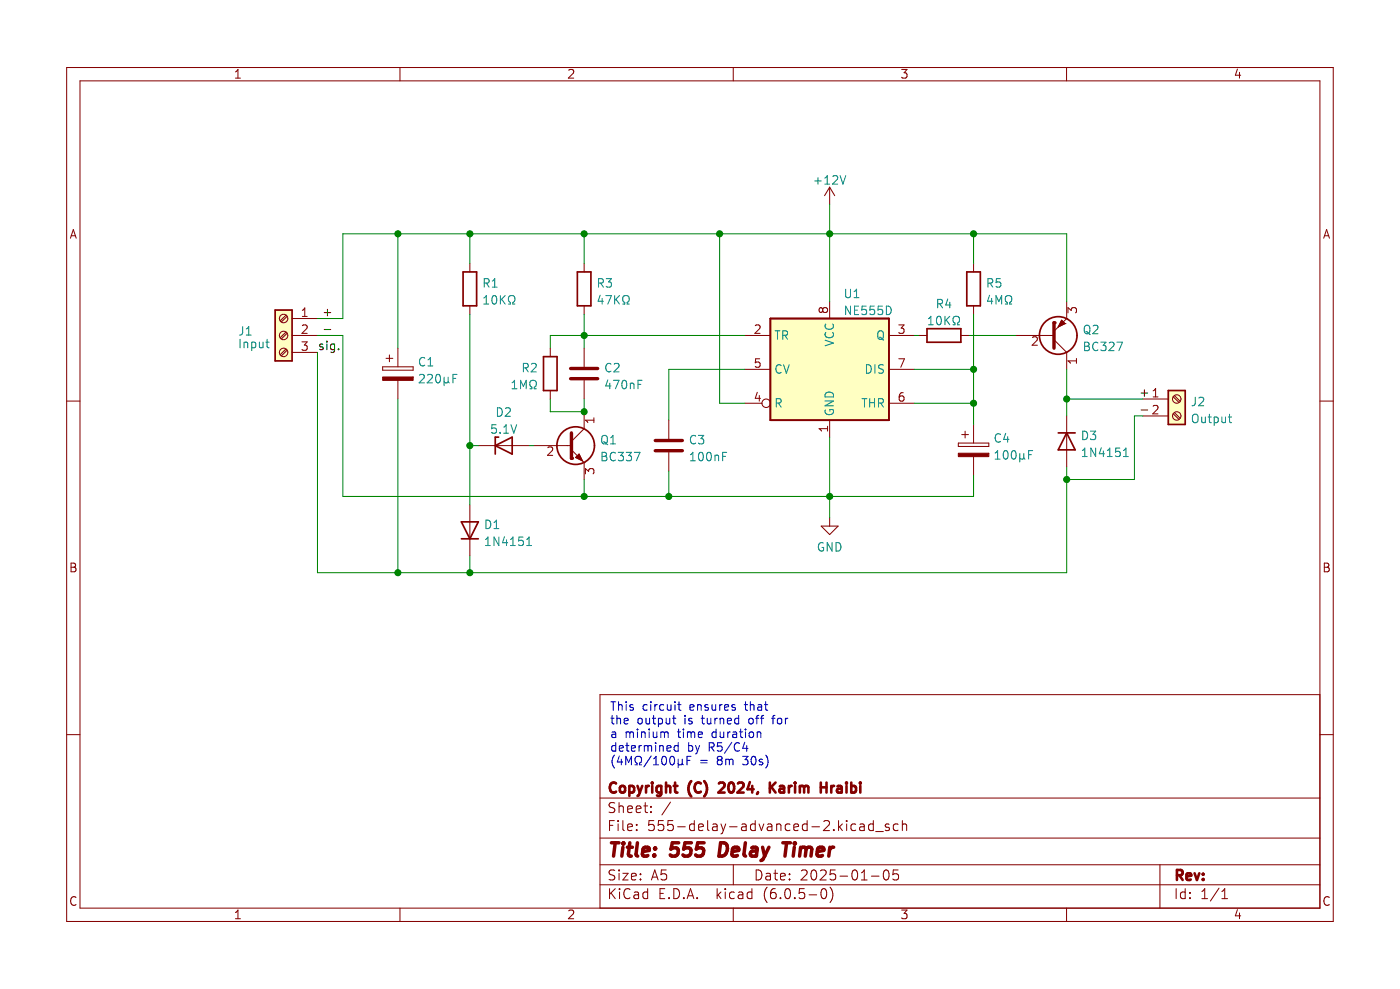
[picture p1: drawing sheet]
<svg xmlns="http://www.w3.org/2000/svg" width="210mm" height="148mm" viewBox="0 0 210 148" stroke-linecap="round" stroke-linejoin="round" font-family="sans-serif">
<path d="M0 .1h209.9v148.1h-209.9z" fill-rule="evenodd" fill="#fff" stroke="#fff" stroke-width=".15"/>
<g fill="none" stroke="#840000" stroke-width=".15">
<path d="M10 10.1h189.9v128h-189.9zM12 12.1h185.9v124h-185.9zM35.3 11.7h.7M35.3 10.8l.4-.4v1.3M60 10.1v2M85.3 10.5l.2-.1h.3l.2 .1v.3l-.8 .9h.8M109.9 10.1v2M135.2 10.4h.8l-.4 .5 .3 .1v.6l-.2 .1h-.3l-.2-.1M159.9 10.1v2M185.5 10.3l-.3 1h.8M185.8 10.8v.9M10.6 35.7l.4-1.3 .4 1.3"/>
<path d="M10.7 35.3h.6M198.5 35.7l.4-1.3 .4 1.3M198.6 35.3h.6M10 60.1h2M70.4 75.6v7.7M85 66.8h.7M85.7 67.4l1.9 1.9M87.6 69.3h.1M87.6 64.2l-1.9 1.9M143.7 66.4h4.6v.5h-4.6zM144.2 65.1h1M144.7 64.6v1"/>
<path d="M146 63.6v2.8M146 68.4v2.8M197.9 60.1h2M10.7 84.4h.4l.2 .1v.2l-.2 .3a.35 .35 0 0 1 .3 .3 .35 .35 0 0 1-.3 .4h-.4zM10.7 85h.4M198.6 84.4h.4l.2 .1v.2l-.2 .3a.35 .35 0 0 1 .3 .3 .35 .35 0 0 1-.3 .4h-.4zM198.6 85h.4M10 110.1h2M90 119.6h107.9M197.9 104.1h-107.9v32M197.9 110.1h2M11.4 134.5a.52 .52 0 0 0-.6 0 .52 .52 0 0 0-.2 .6 .49 .49 0 0 0 .2 .5 .49 .49 0 0 0 .6-.1"/>
<path d="M35.3 136.7l.4-.4v1.3M35.3 137.6h.7M60 136.1v2M85.3 136.5l.2-.2h.3l.2 .2v.2l-.8 .9h.8M90 132.6h107.9M90 129.6h107.9M90 125.6h107.9M91.4 133.1v1.5M91.4 123.7h.5M91.6 133.8l.6 .8M92.1 122.9h-.7v1.5M92.2 130.4l-.6-.1-.2 .2-.1 .3a.71 .71 0 0 0 .7 .4l.2 .2-.2 .4h-.7"/>
<path d="M92.2 120.3l-.6-.1-.2 .2-.1 .3a.71 .71 0 0 0 .7 .4l.2 .2-.2 .4h-.7M92.2 133.1l-.8 .9M92.7 122.9v.2M92.7 123.4v1M92.8 120.2v1.5M92.8 130.3v.2M92.8 130.8v1M92.8 120.9a.37 .37 0 0 1 .7 .1v.7M92.9 133.1v.2M92.9 133.6v1M93.4 130.8h.8l-.8 1h.8M93.4 122.9v1.3l.2 .2"/>
<path d="M94.1 123.9l.7-.1-.1-.3-.4-.1-.2 .3 .1 .7h.5M94.1 121.2l.7-.1-.1-.3-.4-.1-.2 .3 .1 .7h.5M94.5 133.3a.6 .6 0 0 0-.8 0 .6 .6 0 0 0-.2 .7 .56 .56 0 0 0 .3 .6 .56 .56 0 0 0 .7-.1M94.7 131.3l.7-.1-.1-.3-.4-.1-.2 .2v.8h.6M95.1 133.7h.6v.9M95.4 121.2l.7-.1-.1-.3-.4-.1-.2 .3 .1 .7h.5M95.5 124.3v.1M95.5 123.5v.2M95.7 134l-.5 .1a.29 .29 0 0 0-.2 .2 .29 .29 0 0 0 .2 .3h.5M96 131.7v.1M96 130.9v.1M96.5 120.7h.6"/>
<path d="M96.7 120.2v1.3l.1 .2h.3M97.1 133.7l-.4-.1-.3 .3v.4l.1 .3h.6M97.1 133.1v1.5M97.6 121.6v.1M97.6 120.8v.2M97.7 131.8l.5-1.5 .5 1.5M97.8 131.4h.7M98 122.9h-.7l-.1 .8 .3-.2 .5 .1 .1 .2-.1 .5-.2 .1h-.3l-.3-.1M99 133.8h.5M99.5 122.9h-.8v.8l.2-.2 .5 .1 .1 .2v.5l-.3 .1h-.3l-.2-.1M99.7 133.1h-.7v1.5h.7M99.9 130.3h-.7l-.1 .7 .2-.1 .5 .1 .2 .2-.1 .5-.2 .1h-.4l-.2-.1"/>
<path d="M100.3 134.5v.1M100.5 120.2l-1.3 1.9M100.9 122.9h-.7l-.1 .8 .2-.2 .5 .1 .2 .2-.1 .5-.2 .1h-.4l-.2-.1M101 133.1a.76 .76 0 0 1 .9 .8 .76 .76 0 0 1-.9 .7zM101.6 123.9h1.1M102.5 134.5v.1M103 134.6l.5-1.5 .5 1.5M103.2 134.2h.7M104.1 123.5l-.4-.1-.3 .3v.5l.1 .2h.6M104.1 122.9v1.5M104.5 134.5v.1M104.7 123.9l.8-.1-.1-.3-.4-.1-.3 .3 .1 .7h.6"/>
<path d="M106.1 122.9v1.3l.2 .2M106.9 123.5h.6v.9M107.5 133.1v1.5M107.5 123.8l-.5 .1a.29 .29 0 0 0-.2 .3 .29 .29 0 0 0 .2 .2h.5M107.7 134.1l.4 .5M108.1 133.6l-.6 .6M108.1 123.4l.4 1M108.5 124.4l-.2 .4-.2 .1M108.7 133.1v.2M108.7 133.6v1M108.8 123.4l-.3 1M109.4 123.9h1.1"/>
<path d="M109.9 136.1v2M109.9 129.6v3M110.1 133.7l-.4-.1-.3 .3v.4l.1 .3h.6M110.7 133.7h.6l.1 .9M111.2 123.5h.6l.1 .9M111.4 134l-.5 .1a.29 .29 0 0 0-.2 .2 .29 .29 0 0 0 .2 .3h.5M111.9 123.8l-.5 .1a.29 .29 0 0 0-.2 .3 .29 .29 0 0 0 .2 .2h.5M112.7 133.7l-.4-.1-.3 .3v.4l.2 .3h.5M112.7 133.1v1.5M113.2 123.5l-.4-.1-.3 .3v.5l.2 .2h.5M113.2 122.9v1.5M113.4 130.3a.76 .76 0 0 1 .8 .8 .76 .76 0 0 1-.8 .7z"/>
<path d="M113.8 123.4l.4 1 .3-1M114.9 130.9h.5l.1 .9M115 132.9a1.72 1.72 0 0 0 0 2.3M115.1 123.5h.6v.9M115.5 131.2l-.5 .1a.29 .29 0 0 0-.2 .2 .29 .29 0 0 0 .2 .3h.5M115.7 123.8l-.5 .1a.29 .29 0 0 0-.2 .3 .29 .29 0 0 0 .2 .2h.5M116 130.8h.6M116.2 130.3v1.3l.1 .2h.3M116.2 133.1a.59 .59 0 0 0-.7 .7v.5l.2 .3h.4l.2-.1 .1-.5-.2-.2-.4-.1-.3 .3M116.4 123.6a.37 .37 0 0 1 .7 .1v.7M116.4 123.4v1M117 131.3l.7-.1v-.3l-.5-.1-.2 .2 .1 .8h.6"/>
<path d="M117 134.5v.1M117.8 133.3l.4-.2a.94 .94 0 0 1 0 1.5h-.2a.91 .91 0 0 1-.2-1.3zM118.4 131.7v.1M118.4 130.9v.1M118.4 123.5l-.4-.1-.3 .3v.5l.2 .2h.5M119 123.9l.7-.1v-.3l-.5-.1-.2 .3 .1 .7h.6M119.2 134.5v.1M120.2 130.5l.2-.2 .5 .1a.41 .41 0 0 1 0 .6l-.8 .8h.9M120.6 133.1h-.7l-.1 .7 .2-.1 .5 .1 .2 .2-.1 .5-.2 .1h-.4l-.2-.1M121 122.9v1.5M121 123.5l-.4-.1-.3 .3v.5l.1 .2h.6M121.3 134.1h1.1"/>
<path d="M121.7 130.5l.4-.2a.94 .94 0 0 1 0 1.5h-.2a.91 .91 0 0 1-.2-1.3zM121.7 123.9h1.2M123 130.5l.2-.2 .5 .1a.41 .41 0 0 1 .1 .6l-.9 .8h1M123.2 133.3l.4-.2a.94 .94 0 0 1 0 1.5h-.2a.91 .91 0 0 1-.2-1.3zM123.5 123.1l.2-.2 .5 .1a.41 .41 0 0 1 .1 .6l-.9 .8h1M124.4 132.9a1.72 1.72 0 0 1 0 2.3M125 124.3v.1M125.2 130.3h-.7l-.1 .7 .3-.1 .5 .1 .1 .2-.1 .5-.2 .1h-.3l-.3-.1M125.7 122.9v1.5M125.9 123.9l.4 .5M125.9 131.3h1.2M126.3 123.4l-.6 .6"/>
<path d="M126.9 122.9v.2M126.9 123.4v1M127.9 130.5l.3-.2a.94 .94 0 0 1 0 1.5h-.1a.91 .91 0 0 1-.2-1.3zM128.3 123.5l-.4-.1-.3 .3v.5l.1 .2h.6M128.9 123.5h.6l.1 .9M129.2 131.8h.8M129.2 130.8l.4-.5v1.5M129.6 123.8l-.5 .1a.29 .29 0 0 0-.2 .3 .29 .29 0 0 0 .2 .2h.5M130.7 131.3h1.1M130.9 123.5l-.4-.1-.3 .3v.5l.2 .2h.5M130.9 122.9v1.5M131.3 124.6h1.1"/>
<path d="M132.6 130.5l.3-.2a.94 .94 0 0 1 0 1.5h-.1a.91 .91 0 0 1-.2-1.3zM133.3 123.5l-.4-.1-.2 .3 .1 .2 .5 .1v.4h-.6M134.7 130.3h-.8v.7l.2-.1 .5 .1 .1 .2v.5l-.3 .1h-.3l-.2-.1M134.7 123.5l-.5-.1-.3 .3v.5l.2 .2h.6M135.2 136.3h.8l-.4 .5 .3 .2v.5l-.2 .1h-.3l-.2-.1M135.3 123.6a.37 .37 0 0 1 .6 .1v.7M135.3 122.9v1.5M159.9 136.1v2M173.9 129.6v6.5M176.3 133.1v1.5M177.7 133.7l-.4-.1-.3 .3v.4l.1 .3h.6M177.7 133.1v1.5"/>
<path d="M178.4 134.5v.1M178.4 133.7v.1M180.2 134.6h.9M180.2 133.6l.4-.5v1.5M182.8 133.1l-1.3 1.9M183.2 134.6h.9M183.2 133.6l.4-.5v1.5M185.5 136.3l-.3 .9h.8M185.8 136.8v.8M199.3 134.5a.52 .52 0 0 0-.6 0 .52 .52 0 0 0-.2 .6 .49 .49 0 0 0 .2 .5 .49 .49 0 0 0 .6-.1"/>
</g>
<g fill="none" stroke="#840000" stroke-width=".39">
<path d="M92.4 117.4a.6 .6 0 0 0-.8 0 .6 .6 0 0 0-.2 .7 .56 .56 0 0 0 .3 .6 .56 .56 0 0 0 .7-.1M93 117.9a.41 .41 0 0 1 .4-.2 .41 .41 0 0 1 .3 .3v.5a.41 .41 0 0 1-.4 .3 .41 .41 0 0 1-.4-.3zM94.4 117.8l.4-.1 .3 .3v.5l-.2 .2h-.5M94.4 117.7v1.5M95.6 117.7l.3 1M95.9 118.7l-.1 .4-.2 .1M96.3 117.7l-.4 1M96.9 117.7v1M97.3 117.7l-.3 .1-.1 .2M97.8 117.2v.2M97.8 117.7v1M99.1 117.8l-.4-.1-.3 .3v.5l.2 .2h.5"/>
<path d="M99.1 117.7v1.3a.41 .41 0 0 1-.6 .2M99.9 117.9a.37 .37 0 0 1 .6 .1v.7M99.9 117.2v1.5M101 117.7h.6M101.2 117.2v1.3l.1 .2h.3M103.6 117a1.72 1.72 0 0 0 0 2.3M105.1 117.4a.6 .6 0 0 0-.8 0 .6 .6 0 0 0-.2 .7 .56 .56 0 0 0 .3 .6 .56 .56 0 0 0 .7-.1M105.6 117a1.72 1.72 0 0 1 0 2.3M107.8 117.4l.2-.2 .5 .1a.41 .41 0 0 1 .1 .6l-.9 .8h.9M109.4 117.4l.3-.2a.94 .94 0 0 1 0 1.5h-.1a.91 .91 0 0 1-.2-1.3zM110.6 117.4l.3-.2 .5 .1a.41 .41 0 0 1 0 .6l-.8 .8h.9M112.4 117.2l-.3 1h.9"/>
<path d="M112.8 117.7v1M113.6 118.7l-.1 .3M115.4 117.2v1.5M115.6 117.9l.7 .8M116.3 117.2l-.9 .9M116.9 117.8h.6l.1 .9M117.6 118.1l-.5 .1a.29 .29 0 0 0-.3 .3 .29 .29 0 0 0 .3 .2h.5M118.3 117.7v1M118.7 117.7l-.3 .1-.1 .2M119.2 117.2v.2M119.2 117.7v1M119.9 117.9a.37 .37 0 0 1 .7 .1"/>
<path d="M119.9 117.7v1M120.6 118l.2-.3 .3 .1 .1 .9M120.6 118v.7M123.1 117.2v1.5M123.1 118h.8M123.9 117.2v1.5M124.6 117.7v1M125.1 117.7l-.3 .1-.2 .2M125.6 117.8h.5l.1 .9M126.2 118.1l-.5 .1a.29 .29 0 0 0-.2 .3 .29 .29 0 0 0 .2 .2h.5M126.9 117.2v.2M126.9 117.7v1"/>
<path d="M127.6 117.8l.5-.1 .2 .3v.5l-.1 .2h-.6M127.6 117.2v1.5M129 117.2v.2M129 117.7v1M176.5 131.1h.5a.41 .41 0 0 0 .3-.4 .41 .41 0 0 0-.3-.4h-.5v1.5M176.8 131.1l.5 .7M177.9 131.3l.7-.1-.1-.3-.4-.1-.2 .2 .1 .8h.5M179.1 130.8l.4 1 .3-1M180.4 131.7v.1M180.4 130.9v.1"/>
</g>
<g fill="none" stroke="#840000" stroke-width=".52">
<path d="M91.7 126.3h1.1M92.2 126.3l-.2 2M93.4 126.9l-.2 1.4M93.5 126.3v.2M93.5 126.3l-.1 .1 .1 .1M93.5 126.3l.1 .1-.1 .1M94.1 126.9h.7M94.4 126.3l-.2 1.7 .1 .2 .4 .1M95.6 126.3l-.2 1.7 .2 .3M96.4 127.6l.9-.2v-.4l-.6-.1-.3 .3-.1 .8 .1 .2 .2 .1 .5-.1M98.1 128.1l.1 .1-.1 .1M98.1 128.1l-.1 .1 .1 .1"/>
<path d="M98.1 128.1v.2M98.2 127v.2M98.2 127l.1 .1-.1 .1M98.2 127l-.1 .1 .1 .1M101.8 126.3h-1l-.2 .9 .3-.2 .7 .1 .1 .3-.2 .7-.3 .2h-.5l-.2-.2M103.7 126.3h-1l-.2 .9 .3-.2 .7 .1 .1 .3-.2 .7-.3 .2h-.5l-.2-.2M105.6 126.3h-1l-.2 .9 .3-.2 .7 .1 .1 .3-.2 .7-.3 .2h-.4l-.3-.2M108 126.3h.5a.97 .97 0 0 1 .4 1.5 .9 .9 0 0 1-1.1 .5zM109.8 127.6l1-.2-.1-.4-.6-.1-.3 .3-.1 .8 .1 .2 .2 .1 .6-.1M111.8 126.3l-.3 1.7 .3 .3M112.7 127l.2-.1 .6 .1v.2l-.1 1.1M113.5 127.4l-.7 .1a.4 .4 0 0 0-.3 .3 .4 .4 0 0 0 .2 .5l.7-.1"/>
<path d="M114.3 126.9l.3 1.4M114.6 128.3l-.2 .4-.3 .2M115.3 126.9l-.7 1.4M117.4 126.3h1.1M117.9 126.3l-.2 2M119.1 126.9l-.2 1.4M119.2 126.3v.2M119.2 126.3l-.1 .1 .1 .1M119.2 126.3l.1 .1-.1 .1M120 127.1a.49 .49 0 0 1 .9 .1M120 126.9l-.1 1.4M120.9 127.2a.5 .5 0 0 1 .8-.2v.2l-.1 1.1"/>
<path d="M120.9 127.2l-.2 1.1M122.5 127.6l1-.2v-.4l-.6-.1-.3 .3-.1 .8 .1 .2 .1 .1 .6-.1M124.4 126.9l-.1 1.4M125 126.9a.59 .59 0 0 0-.6 .4"/>
</g>
<path d="M143.7 67.9h4.6v.5h-4.6z" fill-rule="evenodd" fill="#840000" stroke="#840000" stroke-width=".15"/>
<g fill="none" stroke="#008484" stroke-width=".15">
<path d="M72.9 77.9a.64 .64 0 0 1 .7 .7 .64 .64 0 0 1-.7 .6zM74.1 79.2h.7M74.1 78.3l.3-.4v1.3M149.2 68.8h.7M149.2 67.9l.4-.4v1.3M150 65.1a.51 .51 0 0 0-.6 0 .51 .51 0 0 0-.2 .6 .48 .48 0 0 0 .3 .5 .48 .48 0 0 0 .5-.1M150.5 67.6l.2-.1a.69 .69 0 0 1 .5 .5 .69 .69 0 0 1-.2 .7l-.2 .1a.68 .68 0 0 1-.3-1.2zM150.8 64.9l-.3 .9h.8M151.1 65.4v.8M151.7 67.6l.2-.1a.69 .69 0 0 1 .5 .5 .69 .69 0 0 1-.2 .7l-.2 .1a.68 .68 0 0 1-.3-1.2zM152.9 68.6l.2 .2h.2l.2-.2M152.9 67.9v1.3"/>
<path d="M153.5 68.6l.2 .2M153.5 67.9v.7M154.2 68.1h.4M154.8 67.5h-.6v1.3M72.8 81.7h.7M72.8 80.8l.4-.3v1.2M74.8 80.5v1.2l-.7-1.2v1.2M75.6 80.4l-.3 .9h.8M75.9 80.9v.8M76.5 81.7h.8M76.5 80.8l.4-.3v1.2M78.4 80.5h-.6v.6l.1-.2 .5 .1 .1 .2-.1 .4-.2 .1-.4-.1"/>
<path d="M79 81.7h.7M79 80.8l.3-.3v1.2"/>
</g>
<path d="M69.2 78.2h2.5l-1.3 2.5zM69.2 80.7h2.5" fill="none" stroke="#840000" stroke-width=".25"/>
<path d="M85.7 64.9v3.8" fill="none" stroke="#840000" stroke-width=".51"/>
<circle cx="85.7" cy="68.7" r=".25" fill="#840000"/>
<path d="M86.3 68.5l.5-.5 .5 1z" fill-rule="evenodd" fill="#840000" stroke="#840000" stroke-width=".15"/>
<g fill="none" stroke="#840000" stroke-width=".15">
<path d="M70.4 39.5v1.2M87.6 39.5v1.2M124.4 28v2.6M124.4 28l-.8 1.3M124.4 28l.8 1.3M146 39.5v1.2M70.4 45.8v1.3M82.5 52.2v1.2M82.5 58.5v1.3M87.6 45.8v1.3M87.6 52.2v2.8M87.6 57v2.8"/>
<path d="M111.7 50.3h3.8M111.7 55.3h3.8M113.2 48.8l.5-.1 .2 .1 .1 .2-.8 .9h.8M113.5 58.8l-.3 .9h.8M113.8 59.3v.8M113.9 53.8h-.6l-.1 .6 .2-.2 .4 .1 .2 .2-.1 .4-.2 .1-.5-.1M123.4 46.3l.2-.2h.2l.3 .2v.3l-.3 .2h-.3l-.1-.2M123.4 46.3l-.3-.2-.3 .2v.3l.2 .2 .4-.2M123.4 46.3v.3M124.4 45.2v2.5M133.3 50.3h3.8M133.3 55.3h3.8"/>
<path d="M134.8 48.7h.7l-.4 .5 .4 .1v.5l-.2 .1h-.4l-.1-.1M134.8 53.8h.8l-.5 1.2M135.4 58.8a.5 .5 0 0 0-.6 .6v.5l.1 .1 .4 .1 .2-.1v-.4l-.1-.2-.3-.1-.3 .3M137.7 50.3h1.3M144.1 50.3h1.2M146 45.8v1.3M158 50.9l1.9 1.9M159.9 47.7h.1M159.9 47.7l-1.9 1.9M171.4 59.8h3.8M172.9 59.5h.7M172.9 58.6l.4-.4v1.3"/>
<path d="M175.9 59.4l.9 .9M176.1 59.3l.8 .8M71.7 66.8h7.6M80 66.8h5M82.1 67.1l.5-.1 .2 .1 .1 .2-.8 .9h.8M86.3 68.5h.1M86.8 68l.5 1-1-.5zM87.6 61.7v2.5M87.6 69.3v2.5M87.8 71v-.8l.5 .4 .1-.3h.5l.1 .1v.4l-.1 .2M89 62.6v.7M89 63h-1.2l.3 .3"/>
<path d="M100.3 63v2.7M100.3 67.8v2.8M111.7 60.4h2.5M123.1 78.8h2.6l-1.3 1.3zM124.1 63.9v.7M124.1 64.2h-1.3l.4 .4M124.4 63v2.5M124.4 77.5v1.3M133.3 60.4h3.8M159.9 62.3v7.6M171.4 62.3h3.8M172.9 60.9l.5-.2 .2 .2v.2l-.8 .9h.8"/>
<path d="M175.9 62l.9 .8M176.1 61.8l.8 .8"/>
<circle cx="176.4" cy="59.8" r=".63"/>
<circle cx="114.9" cy="60.4" r=".63"/>
<circle cx="176.4" cy="62.3" r=".63"/>
</g>
<g fill="none" stroke="#840000" stroke-width=".25">
<path d="M69.4 40.7h2.1v5.1h-2.1zM81.5 53.4h2v5.1h-2zM86.6 40.7h2v5.1h-2zM115.5 47.7h17.8v15.3h-17.8zM139 49.2h5.1v2.1h-5.1zM145 40.7h2v5.1h-2zM175.2 58.5h2.5v5.1h-2.5zM74.3 66.8l2.5-1.3v2.5zM74.8 65.5h-.5v2.5M158.7 64.9h2.5M159.9 64.9l1.3 2.5h-2.5z"/>
<circle cx="86.3" cy="66.8" r="2.82"/>
</g>
<g fill="none" stroke="#008484" stroke-width=".15">
<path d="M122.2 27.1h.9M122.6 26.6v1M123.7 26.7l.3-.4v1.3M123.7 27.6h.7M124.9 26.4l.5-.1 .1 .1 .1 .3-.8 .9h.8M126 26.3l.4 1.3 .4-1.3M72.5 45.6h.8M72.5 44.6l.4-.3v1.3M72.6 42.4h.6l.1-.2v-.3l-.2-.2h-.5v1.3M72.9 42.4l.4 .6M73.8 43h.7M73.8 42.1l.4-.4v1.3"/>
<path d="M73.9 44.4l.2-.1a.69 .69 0 0 1 .4 .5 .69 .69 0 0 1-.2 .7l-.1 .1a.68 .68 0 0 1-.3-1.2zM75 44.3v1.3M75.2 44.8l.5 .8M75.7 44.3l-.7 .7M76.2 45.6h.3v-.3a.54 .54 0 0 1-.2-.7 .54 .54 0 0 1 .7-.3 .58 .58 0 0 1-.1 1v.3h.3M76.8 58.2h.7M76.8 57.3l.3-.3v1.2M78 58.2v-1.2l.5 .9 .4-.9v1.2M78.5 55.1l.6-.1 .1-.1-.1-.3-.1-.2h-.5v1.3M78.8 55.1l.4 .6M79.4 58.2h.3v-.2a.54 .54 0 0 1-.2-.7 .54 .54 0 0 1 .7-.3 .58 .58 0 0 1-.1 1v.2h.3M79.7 54.6l.5-.2 .1 .2 .1 .2-.8 .9h.8"/>
<path d="M89.7 42.4h.6l.2-.2-.1-.3-.2-.2h-.5v1.3M90 44.2l-.3 .9h.8M90 42.4l.5 .6M90.3 44.7v.9M90.8 44.3h.9l-.6 1.3M90.9 41.7h.8l-.4 .5 .3 .2v.5l-.2 .1h-.3l-.2-.1M91.1 56.9l-.3 .9h.8M91.4 57.4v.8M91.6 54.6a.51 .51 0 0 0-.6 0 .51 .51 0 0 0-.2 .6 .48 .48 0 0 0 .3 .5 .48 .48 0 0 0 .5-.1M92 57h.8l-.5 1.2M92.1 54.6l.5-.2 .2 .2v.2l-.8 .9h.8M92.2 44.3v1.3"/>
<path d="M92.3 44.8l.6 .8M92.9 44.3l-.7 .7M93.4 57.1l.1-.1a.69 .69 0 0 1 .5 .5 .69 .69 0 0 1-.2 .7h-.1a.68 .68 0 0 1-.3-1.1zM93.4 45.6h.3v-.3a.54 .54 0 0 1-.3-.7 .54 .54 0 0 1 .8-.3 .58 .58 0 0 1-.2 1v.3h.3M94.5 57.4v.8M94.5 57.5l.2-.1 .3 .1 .1 .7M95.7 57.6h.4M96.3 57h-.6v1.2M116.2 49.6h.7M116.6 49.6v1.2M117.1 54.8a.51 .51 0 0 0-.6 0 .51 .51 0 0 0-.2 .6 .48 .48 0 0 0 .3 .5 .48 .48 0 0 0 .5-.1M117.4 50.2h.6l.1-.2-.1-.3-.2-.1h-.4v1.2"/>
<path d="M117.5 54.6l.4 1.3 .4-1.3M117.7 50.2l.4 .6M123.7 51l1.3 .4-1.3 .4M123.8 48.5a.51 .51 0 0 0 0 .7 .51 .51 0 0 0 .6 .1 .48 .48 0 0 0 .5-.2 .48 .48 0 0 0-.1-.6M123.8 49.8a.51 .51 0 0 0 0 .6 .51 .51 0 0 0 .6 .2 .48 .48 0 0 0 .5-.2 .48 .48 0 0 0-.1-.6M123.9 58.9a.66 .66 0 0 1 .7-.1 .66 .66 0 0 1 .4 .7h-1.3v-.3zM126.8 43.3v1.1l.2 .2 .4-.1 .1-.1v-1.1M127.5 45.9v1.2l-.7-1.2v1.2M128.1 44.6h.7M128.1 43.7l.3-.4v1.3M128.1 46.5h.4M128.7 45.9h-.6v1.2h.6"/>
<path d="M129.2 59.7h.8M129.6 59.7v1.3M129.9 45.9h-.6l-.1 .6 .2-.2 .4 .1 .1 .2v.4l-.2 .1-.5-.1M129.9 54.6a.64 .64 0 0 1 .7 .7 .64 .64 0 0 1-.7 .6zM130.4 59.7v1.3M131.1 45.9h-.6l-.1 .6 .2-.2 .4 .1 .1 .2v.4l-.2 .1-.5-.1M131.1 59.7v1.3M131.2 54.6v1.3M131.8 49.6a.42 .42 0 0 1 .4 0 .42 .42 0 0 1 .2 .4v.4a.42 .42 0 0 1-.4 .5 .42 .42 0 0 1-.4-.5v-.4zM131.8 50.5l.3 .1 .4 .4M132.3 45.9h-.6l-.1 .6 .2-.2 .4 .1 .2 .2-.1 .4-.2 .1-.5-.1M132.4 54.7l-.4-.1-.3 .3 .1 .3 .6 .2v.4l-.2 .1-.5-.1"/>
<path d="M132.9 45.9a.64 .64 0 0 1 .7 .6 .64 .64 0 0 1-.7 .6zM139.2 48.7h.7M139.2 47.7l.4-.3v1.3M140.5 47.5l.2-.1a.69 .69 0 0 1 .5 .5 .69 .69 0 0 1-.2 .7l-.2 .1a.68 .68 0 0 1-.3-1.2zM140.6 45.5h.6l.1-.2v-.3l-.2-.1h-.5v1.2M140.9 45.5l.4 .6M141.7 47.4v1.3M141.9 47.9l.5 .8M142.1 44.8l-.3 .9h.8M142.4 45.3v.8M142.4 47.4l-.7 .7M142.9 48.7h.3v-.3a.54 .54 0 0 1-.3-.7 .54 .54 0 0 1 .8-.3 .58 .58 0 0 1-.2 1v.3h.4"/>
<path d="M148.1 42.4h.6l.2-.2-.1-.3-.2-.2h-.5v1.3M148.4 44.2l-.3 .9h.8M148.4 42.4l.5 .6M148.7 44.7v.9M149.3 45.6v-1.3l.5 .9 .4-.9v1.3M150 41.7h-.6l-.1 .7 .2-.2 .4 .1 .2 .2-.1 .4-.2 .1-.5-.1M150.7 45.6h.3v-.3a.54 .54 0 0 1-.2-.7 .54 .54 0 0 1 .7-.3 .58 .58 0 0 1-.1 1v.3h.3M179.2 59.5v.9a.41 .41 0 0 1-.5 .4M179.7 59.6l.5-.1 .2 .1 .1 .3-.8 .9h.8M74.4 63.6h-.6l-.1 .6 .2-.1 .4 .1 .1 .2v.4l-.2 .1-.5-.1M74.6 61.1a.64 .64 0 0 1 .7 .6 .64 .64 0 0 1-.7 .7zM75 64.8v.1"/>
<path d="M75.5 64.9h.7M75.5 64l.4-.4v1.3M75.8 61.2l.5-.1 .2 .1v.3l-.8 .9h.8M76.6 63.6l.4 1.3 .5-1.3M90.3 65.4a.43 .43 0 0 1 .5-.2 .43 .43 0 0 1 .3 .5v.4a.42 .42 0 0 1-.5 .4 .42 .42 0 0 1-.4-.4zM90.3 67.8h.4l.2 .1v.2l-.2 .3a.34 .34 0 0 1 .3 .3 .34 .34 0 0 1-.2 .3h-.5zM90.3 68.4h.4M90.5 66.2l.2 .1 .4 .3M91.5 66.5h.8M91.5 65.6l.4-.4v1.3M92.3 67.9a.51 .51 0 0 0-.7 0 .51 .51 0 0 0-.1 .6 .48 .48 0 0 0 .2 .5 .48 .48 0 0 0 .6-.1M92.7 67.8h.8l-.4 .4 .3 .2v.5l-.2 .1h-.3l-.2-.1"/>
<path d="M93.9 67.8h.8l-.4 .4 .3 .2v.5l-.2 .1h-.3l-.2-.1M95.1 67.8h.9l-.6 1.2M103.5 69h.7M103.5 68.1l.4-.3v1.2M104.3 65.4a.51 .51 0 0 0-.6-.1 .51 .51 0 0 0-.2 .7 .48 .48 0 0 0 .3 .4 .48 .48 0 0 0 .5 0M104.7 65.2h.8l-.4 .5 .3 .1v.6l-.1 .1h-.4l-.2-.1M104.8 67.9l.2-.1a.69 .69 0 0 1 .5 .5 .69 .69 0 0 1-.2 .7h-.2a.68 .68 0 0 1-.3-1.1zM106.1 67.8h.1a.69 .69 0 0 1 .5 .5 .69 .69 0 0 1-.2 .7h-.1a.69 .69 0 0 1-.5-.5 .69 .69 0 0 1 .2-.7zM107.2 68.2v.8M107.2 68.3l.2-.1h.3v.8M108.3 68.4h.5M109 67.8h-.7v1.2"/>
<path d="M116.4 60.4l.6-.1 .1-.2v-.3l-.2-.1h-.5v1.3M116.7 60.4l.4 .6M123.7 60.1h1.3l-1.3 .7h1.3M123.8 61.4a.62 .62 0 0 0 .4 .8 .62 .62 0 0 0 .8-.5l-.2-.4h-.4v.3M130.4 60.3h.7M131.7 60.4l.6-.1 .1-.2v-.3l-.2-.1h-.5v1.3M132 60.4l.4 .6M162.3 68.4h.7M162.3 67.5l.3-.4v1.3M162.3 64.6a.64 .64 0 0 1 .8 .6 .64 .64 0 0 1-.8 .7zM163.5 64.6h.8l-.4 .5 .3 .1v.5l-.2 .2h-.3l-.2-.2M164.3 67.1v1.3l-.7-1.3v1.3"/>
<path d="M165.1 67.1l-.3 .9h.8M165.4 67.6v.8M166 68.4h.8M166 67.5l.4-.4v1.3M167.9 67.1h-.6l-.1 .6 .2-.1 .4 .1 .2 .2-.1 .4-.2 .1-.5-.1M168.4 68.4h.8M168.4 67.5l.4-.4v1.3M178.8 62.2a.43 .43 0 0 1 .5-.1 .43 .43 0 0 1 .3 .4v.4a.42 .42 0 0 1-.4 .4 .42 .42 0 0 1-.4-.4zM180.2 62.5v.8h.3l.2-.1M180.7 62.5v.8M181.1 62.5h.5M181.3 62.1v1l.3 .2"/>
<path d="M182 62.5h.4l.3 .2v.4l-.2 .2h-.5M182 62.5v1.2M183.2 62.5l.1 .8h.3l.1-.1M183.7 62.5v.8M184.2 62.5h.4M184.3 62.1v1l.3 .2M123.4 81.4a.62 .62 0 0 0-.7 .4 .62 .62 0 0 0 .4 .8l.4-.2v-.4h-.3M124.8 81.3v1.3l-.8-1.3v1.3M125.4 81.3a.64 .64 0 0 1 .7 .6 .64 .64 0 0 1-.7 .7z"/>
</g>
<path d="M85.5 56.7h4.1M85.5 55.2h4.1M158 48.4v3.8M98.2 67.5h4.1M98.2 66h4.1" fill="none" stroke="#840000" stroke-width=".51"/>
<g fill="#ffffc2" stroke="#ffffc2" stroke-width=".25">
<path d="M115.5 47.7h17.8v15.3h-17.8z" fill-rule="evenodd"/>
<path d="M115.5 47.7h17.8v15.3h-17.8z" fill-rule="evenodd"/>
<path d="M175.2 58.5h2.5v5.1h-2.5z" fill-rule="evenodd"/>
</g>
<circle cx="158" cy="48.4" r=".25" fill="#840000"/>
<g fill="#840000" stroke="#840000" stroke-width=".15">
<path d="M159.2 48l.5 .5-1 .5z" fill-rule="evenodd"/>
<path d="M57.4 56.5h4.5v.5h-4.5z" fill-rule="evenodd"/>
</g>
<g fill="none" stroke="#840000" stroke-width=".15">
<path d="M42.9 52.3l-.9 .8M42.9 49.8l-.9 .8M42.9 47.2l-.9 .9M43.1 52.5l-.9 .8M43.1 49.9l-.9 .9M43.1 47.4l-.9 .8M43.8 50.3h3.8M43.8 47.7h3.8M43.8 52.8h3.8M45.3 51.2h.8l-.5 .5 .4 .1v.6l-.2 .1h-.3l-.2-.1M45.3 47.4h.8M45.3 46.5l.4-.4v1.3"/>
<path d="M45.3 48.8l.5-.1 .2 .1 .1 .2-.8 .9h.8M57.4 55h4.5v.5h-4.5zM57.9 53.7h1M58.4 53.2v1M59.7 52.2v2.8M59.7 57v2.8M152.3 50.3h5.7M154.8 50.6l.5-.1 .2 .1v.2l-.8 .9h.8M159.2 48l.5 .5-1 .5zM159.7 48.5h.1M159.9 45.2v2.5M159.9 52.8v2.5"/>
<path d="M160.1 46.9v-.8l.5 .4 .1-.4h.6l.1 .2v.4l-.1 .2M161.4 53.7v.7M161.4 54.1h-1.3l.4 .3"/>
<circle cx="42.5" cy="50.3" r=".63"/>
<circle cx="42.5" cy="52.8" r=".63"/>
<circle cx="42.5" cy="47.7" r=".63"/>
</g>
<g fill="none" stroke="#840000" stroke-width=".25">
<path d="M41.3 46.5h2.5v7.6h-2.5z"/>
<circle cx="158.7" cy="50.3" r="2.82"/>
</g>
<g fill="none" stroke="#008484" stroke-width=".15">
<path d="M36 50.8v1.3M36.4 48.9v.9a.41 .41 0 0 1-.5 .4M36.6 51.3v.8M36.6 51.4l.2-.1h.3v.8M36.9 50.2h.8M36.9 49.3l.4-.4v1.3M37.7 51.3h.4l.3 .2v.4l-.2 .1h-.5M37.7 51.3v1.2M38.9 51.3l.1 .7 .3 .1 .1-.1M39.4 51.3v.8M39.9 51.3h.4M40 50.8v1.1l.3 .2"/>
<path d="M62.9 56.2l.5-.1 .2 .1v.3l-.8 .9h.8M63.7 53.7a.51 .51 0 0 0-.6 0 .51 .51 0 0 0-.2 .6 .48 .48 0 0 0 .2 .5 .48 .48 0 0 0 .6-.1M64.1 56.2l.5-.1 .2 .1v.3l-.8 .9h.8M64.2 54.8h.7M64.2 53.9l.3-.3v1.2M65.4 56.2l.2-.1a.69 .69 0 0 1 .5 .5 .69 .69 0 0 1-.2 .7l-.2 .1a.68 .68 0 0 1-.3-1.2zM66.6 57.2l.2 .2h.2l.2-.2M66.6 56.5v1.3M67.2 57.2l.2 .2M67.2 56.5v.7M67.9 56.7h.4M68.5 56.1h-.6v1.3"/>
<path d="M162.6 48.9a.43 .43 0 0 1 .5-.2 .43 .43 0 0 1 .3 .5v.4a.42 .42 0 0 1-.4 .4 .42 .42 0 0 1-.4-.4zM162.6 51.3h.4l.2 .1 .1 .2-.3 .3a.34 .34 0 0 1 .4 .3 .34 .34 0 0 1-.3 .3h-.5zM162.6 51.9h.4M162.8 49.7l.2 .1 .5 .3M163.9 48.9l.5-.2 .2 .2v.2l-.8 .9h.8M164.6 51.4a.51 .51 0 0 0-.6 0 .51 .51 0 0 0-.2 .6 .48 .48 0 0 0 .3 .5 .48 .48 0 0 0 .5-.1M165 51.3h.8l-.4 .4 .4 .2v.5l-.2 .1h-.4l-.2-.1M166.3 51.4l.5-.1 .2 .1v.2l-.8 .9h.8M167.5 51.3h.8l-.5 1.2"/>
</g>
<path d="M41.3 46.5h2.5v7.6h-2.5z" fill-rule="evenodd" fill="#ffffc2" stroke="#ffffc2" stroke-width=".25"/>
<path d="M48.4 51.6l-.3-.1-.2 .2 .1 .2 .4 .1v.3h-.5M48.6 46.8h1M48.6 49.4h1M49 51.1v.1M49 51.5v.9M49.1 46.3v1M50.2 51.6l-.4-.1-.2 .3v.3l.1 .2h.5M50.2 51.5v1.1l-.3 .2h-.3M50.8 52.3v.1M171.1 58.9h1M171.6 58.4v1M171.1 61.4h1" fill="none" stroke="#000" stroke-width=".16"/>
<g fill="none" stroke="#0000c2" stroke-width=".16">
<path d="M91.6 105.1h.7M91.6 107.6h.5M91.8 107.2v1.1l.3 .2M91.8 109.7h.5v.8M92 105.1v1.3M92.1 113.1a1.46 1.46 0 0 0 0 2M92.3 110h-.4a.25 .25 0 0 0-.2 .3 .25 .25 0 0 0 .2 .2l.4-.1M92.3 111.3v1.2M92.3 111.8l-.3-.1-.3 .2v.4l.1 .2h.5M92.5 107.7l.2-.1 .3 .1v.8M92.5 107.2v1.3M92.7 105.1v1.3"/>
<path d="M92.7 105.7l.2-.1h.3l.1 .8M92.9 112.1l.6-.1-.1-.2-.4-.1-.1 .2v.6h.5M92.9 113.3l-.3 .9h.7M93.2 113.7v.9M93.6 108l.6-.1-.1-.2-.3-.1-.2 .2v.6h.5M93.8 111.7h.5M93.8 114.6v-1.3l.4 .9 .5-.9v1.3M93.9 105.1v.2M93.9 105.6v.8M93.9 109.6v.9M93.9 109.8l.3-.2 .2 .2M94 111.3v1.1l.3 .1"/>
<path d="M94.4 109.8l.2-.2 .3 .1 .1 .8M94.4 109.8v.7M94.7 112.1l.6-.1-.1-.2-.3-.1-.2 .2v.6h.5M94.9 105.6h-.3l-.2 .1 .1 .2 .4 .1v.3h-.5M95.2 114.6h.3v-.3a.54 .54 0 0 1-.3-.7 .54 .54 0 0 1 .8-.2 .58 .58 0 0 1-.1 .9v.3h.3M95.6 109.2v.1M95.6 109.6v.9M95.7 107.7l.2-.1 .3 .1 .1 .5-.1 .2-.3 .1-.2-.2zM95.8 111.7v.8M96.2 109.8l.2-.2 .3 .1v.8M96.2 109.6v.9M96.2 111.7l-.3 .1-.1 .1"/>
<path d="M96.6 111.8l.4-.1 .1 .2M96.6 111.7v.8M96.8 107.6l.1 .8 .3 .1 .2-.2M97 105.6h-.3l-.3 .2v.4l.1 .1h.5M97.1 111.9l.2-.2 .3 .1 .1 .7M97.1 111.9v.6M97.3 109.2v.1M97.3 109.6v.9M97.4 107.6v.9M97.6 105.1v.2M97.6 105.6v.8M97.6 113.3l-1.1 1.6"/>
<path d="M97.8 107.6h.5M97.9 109.6l.1 .8 .3 .1 .2-.1M98 107.2v1.1l.3 .2M98 113.7l.4-.4v1.3M98 114.6h.7M98.2 105.6v.8M98.3 111.3v.1M98.3 111.7v.8M98.5 109.6v.9M98.5 105.6h-.2l-.1 .2M98.7 107.7l.4-.1 .2 .2v.4l-.1 .2h-.5M98.7 107.6v1.3"/>
<path d="M98.9 111.7v.8M98.9 111.8l.2-.1 .3 .1v.7M99.1 109.8l.3-.2 .2 .2M99.1 109.6v.9M99.3 113.4l.2-.1a.69 .69 0 0 1 .5 .5 .69 .69 0 0 1-.3 .7l-.1 .1a.68 .68 0 0 1-.3-1.2zM99.5 105.6h-.4l-.2 .2v.4l.1 .1h.5M99.6 109.8l.2-.2 .3 .1 .1 .8M99.6 109.8v.7M99.9 107.6v.8l.3 .1 .2-.2M100 112.1l.6-.1-.1-.2-.3-.1-.2 .2 .1 .6h.4M100.1 105.6v.7l.3 .1 .2-.1M100.4 107.6v.9"/>
<path d="M100.5 113.4l.2-.1a.69 .69 0 0 1 .5 .5 .69 .69 0 0 1-.2 .7l-.2 .1a.68 .68 0 0 1-.3-1.2zM100.6 105.6v.8M100.8 107.6h.5M101 107.2v1.1l.3 .2M101.2 105.1v.2M101.2 105.6v.8M101.6 109.6h.4M101.6 105.6h.5M101.7 111.8l-.4-.1-.2 .2v.4l.1 .2h.5M101.7 111.3v1.2M101.7 113.7v1.3M101.7 114.4l.2 .2h.2l.2-.2"/>
<path d="M101.7 109.2v1.1l.3 .2M101.8 105.1v1.1l.3 .2M102.3 114.4l.2 .2M102.3 113.7v.7M102.5 109.2v.1M102.5 109.6v.9M102.7 107.2v.1M102.7 107.6v.9M103 113.9h.4M103.1 109.8l.3-.2 .2 .2M103.1 109.6v.9M103.3 111.3v1.2"/>
<path d="M103.3 111.8l.3-.1 .3 .2v.4l-.2 .2h-.4M103.4 106l.6-.1v-.3h-.4l-.2 .1 .1 .6h.5M103.6 109.8l.2-.2 .3 .1 .1 .8M103.6 109.8v.7M103.6 113.3h-.6v1.3M103.7 107.7l-.3-.1-.1 .2v.2l.4 .1v.3h-.4M104.3 111.7l.3 .8M104.6 105.7l.2-.1h.3v.8M104.6 105.6v.8M104.6 112.5l-.1 .3-.2 .2M104.7 110.1l.6-.1-.1-.3-.3-.1-.2 .2 .1 .6h.4M104.9 111.7l-.3 .8"/>
<path d="M105.1 113.9h.9M105.1 114.3h.9M105.1 107.6h.5M105.3 107.2v1.1l.3 .2M106 107.6l.1 .8 .3 .1 .2-.2M106.2 105.6h-.3l-.2 .1v.2l.5 .1v.3h-.5M106.3 111.9h.6l.2-.2-.1-.3-.2-.1h-.5v1.2M106.6 107.6v.9M106.6 111.9l.5 .6M106.8 105.6v.7l.3 .1 .2-.1M107.2 107.6v.9M107.3 105.6v.8"/>
<path d="M107.4 109.7l-.4-.1-.2 .3v.4l.1 .1h.5M107.4 109.2v1.3M107.5 107.6l-.2 .1-.1 .1M107.8 113.9l-.3-.3 .3-.3h.2l.3 .3-.3 .3M107.8 113.9l-.3 .2v.2l.3 .3h.2l.3-.3-.1-.3-.2-.1M107.8 113.9h.2M107.9 105.6v.8M108 107.7l.1-.1 .4 .1v.8M108 107.6v.9M108 109.6v.8l.3 .1 .2-.1M108.2 111.3h-.6l-.1 .6 .2-.1h.4l.2 .2-.1 .4-.2 .1-.5-.1M108.3 105.6h-.3l-.1 .2"/>
<path d="M108.5 109.6v.9M108.6 106l.6-.1v-.3h-.4l-.2 .1 .1 .6h.5M108.8 113.9l.4-.2 .2 .2M108.8 113.7v.9M109.1 108l.6-.1-.1-.2-.4-.1-.1 .2v.6h.5M109.1 109.6v.9M109.4 113.9l.1-.2 .3 .1 .1 .8M109.4 113.9v.7M109.5 109.6l-.3 .1-.1 .2M109.7 111.2l-1.1 1.6M109.9 109.7h.5v.8M110.2 105.6h-.3l-.2 .1 .1 .2 .4 .1v.3h-.5"/>
<path d="M110.4 110h-.4a.25 .25 0 0 0-.2 .3 .25 .25 0 0 0 .2 .2l.4-.1M110.7 107.7l-.3-.1-.3 .2v.4l.2 .2h.4M110.7 107.2v1.3M110.9 109.6h.5M110.9 111.4a.51 .51 0 0 0-.7 0 .51 .51 0 0 0-.1 .6 .48 .48 0 0 0 .2 .5 .48 .48 0 0 0 .6-.1M111.1 109.2v1.1l.3 .2M111.4 113.3h.7l-.4 .5 .4 .1v.6l-.2 .1h-.4l-.1-.1M111.6 105.6h.5M111.7 111.2l-.3 .9h.7M111.8 105.1v1.1l.3 .2M111.8 109.2v.1M111.8 109.6v.9"/>
<path d="M112 111.7v.8M112.3 107.7l.2-.1 .4 .1v.5l-.1 .2-.3 .1-.2-.2zM112.4 109.8l.2-.2 .3 .2 .1 .5-.1 .1-.3 .1-.2-.1zM112.5 105.7l.2-.1h.3v.8M112.5 105.1v1.3M112.7 113.4l.2-.1a.69 .69 0 0 1 .5 .5 .69 .69 0 0 1-.2 .7l-.2 .1a.68 .68 0 0 1-.3-1.2zM113.3 107.6h.5M113.5 109.8l.2-.2 .3 .1 .1 .8M113.5 109.6v.9M113.6 105.6h.5l.1 .8M113.8 107.2l-.3 .2v1.1M114 107.6h.5"/>
<path d="M114.2 105.9h-.4a.25 .25 0 0 0-.2 .3 .25 .25 0 0 0 .2 .2l.4-.1M114.3 113.8l-.3-.1-.2 .2 .1 .2 .4 .1v.3h-.5M114.5 107.2l-.3 .2v1.1M114.6 105.6h.5M114.8 105.1v1.1l.3 .2M114.8 113.1a1.46 1.46 0 0 1 0 2M115.7 107.6h.5M116.2 107.2l-.3 .2v1.1M116.6 107.7l.2-.1 .4 .1v.5l-.1 .2-.3 .1-.2-.2zM117.8 107.6v.9M118.1 107.6l-.2 .1-.1 .1"/>
</g>
<g fill="none" stroke="#008400" stroke-width=".15">
<path d="M59.7 35v17.2M70.4 35v4.5M87.6 35v4.5M107.9 35v25.4h3.8M124.4 30.6v14.6M146 35v4.5M47.6 50.3h3.8v24.1h94.6v-3.2M47.6 52.8v33h112.3v-15.9M59.7 59.8v26M70.4 47.1v28.5M82.5 59.8v1.9h5.1v-1.9M87.6 47.1v5.1"/>
<path d="M111.7 50.3h-29.2v1.9M111.7 55.3h-11.4v7.7M137.1 50.3h.6M137.1 55.3h8.9M145.3 50.3h7M146 47.1v16.5M159.9 45.2v-10.2h-108.5v12.7h-3.8M159.9 55.3v7M159.9 59.8h11.5M70.4 66.8h1.3M79.3 66.8h.7M87.6 71.8v2.6"/>
<path d="M100.3 70.6v3.8M124.4 65.5v12M137.1 60.4h8.9M171.4 62.3h-1.3v9.5h-10.2M70.4 83.3v2.5"/>
</g>
<g fill="#008400" stroke="#008400" stroke-width=".15">
<circle cx="87.6" cy="50.3" r=".46"/>
<circle cx="87.6" cy="35" r=".46"/>
<circle cx="59.7" cy="35" r=".46"/>
<circle cx="70.4" cy="35" r=".46"/>
<circle cx="70.4" cy="66.8" r=".46"/>
<circle cx="159.9" cy="59.8" r=".46"/>
<circle cx="146" cy="60.4" r=".46"/>
<circle cx="146" cy="55.3" r=".46"/>
<circle cx="159.9" cy="71.8" r=".46"/>
<circle cx="107.9" cy="35" r=".46"/>
<circle cx="124.4" cy="35" r=".46"/>
<circle cx="146" cy="35" r=".46"/>
<circle cx="124.4" cy="74.4" r=".46"/>
<circle cx="100.3" cy="74.4" r=".46"/>
<circle cx="87.6" cy="61.7" r=".46"/>
<circle cx="87.6" cy="74.4" r=".46"/>
<circle cx="70.4" cy="85.8" r=".46"/>
<circle cx="59.7" cy="85.8" r=".46"/>
</g>
</svg>
